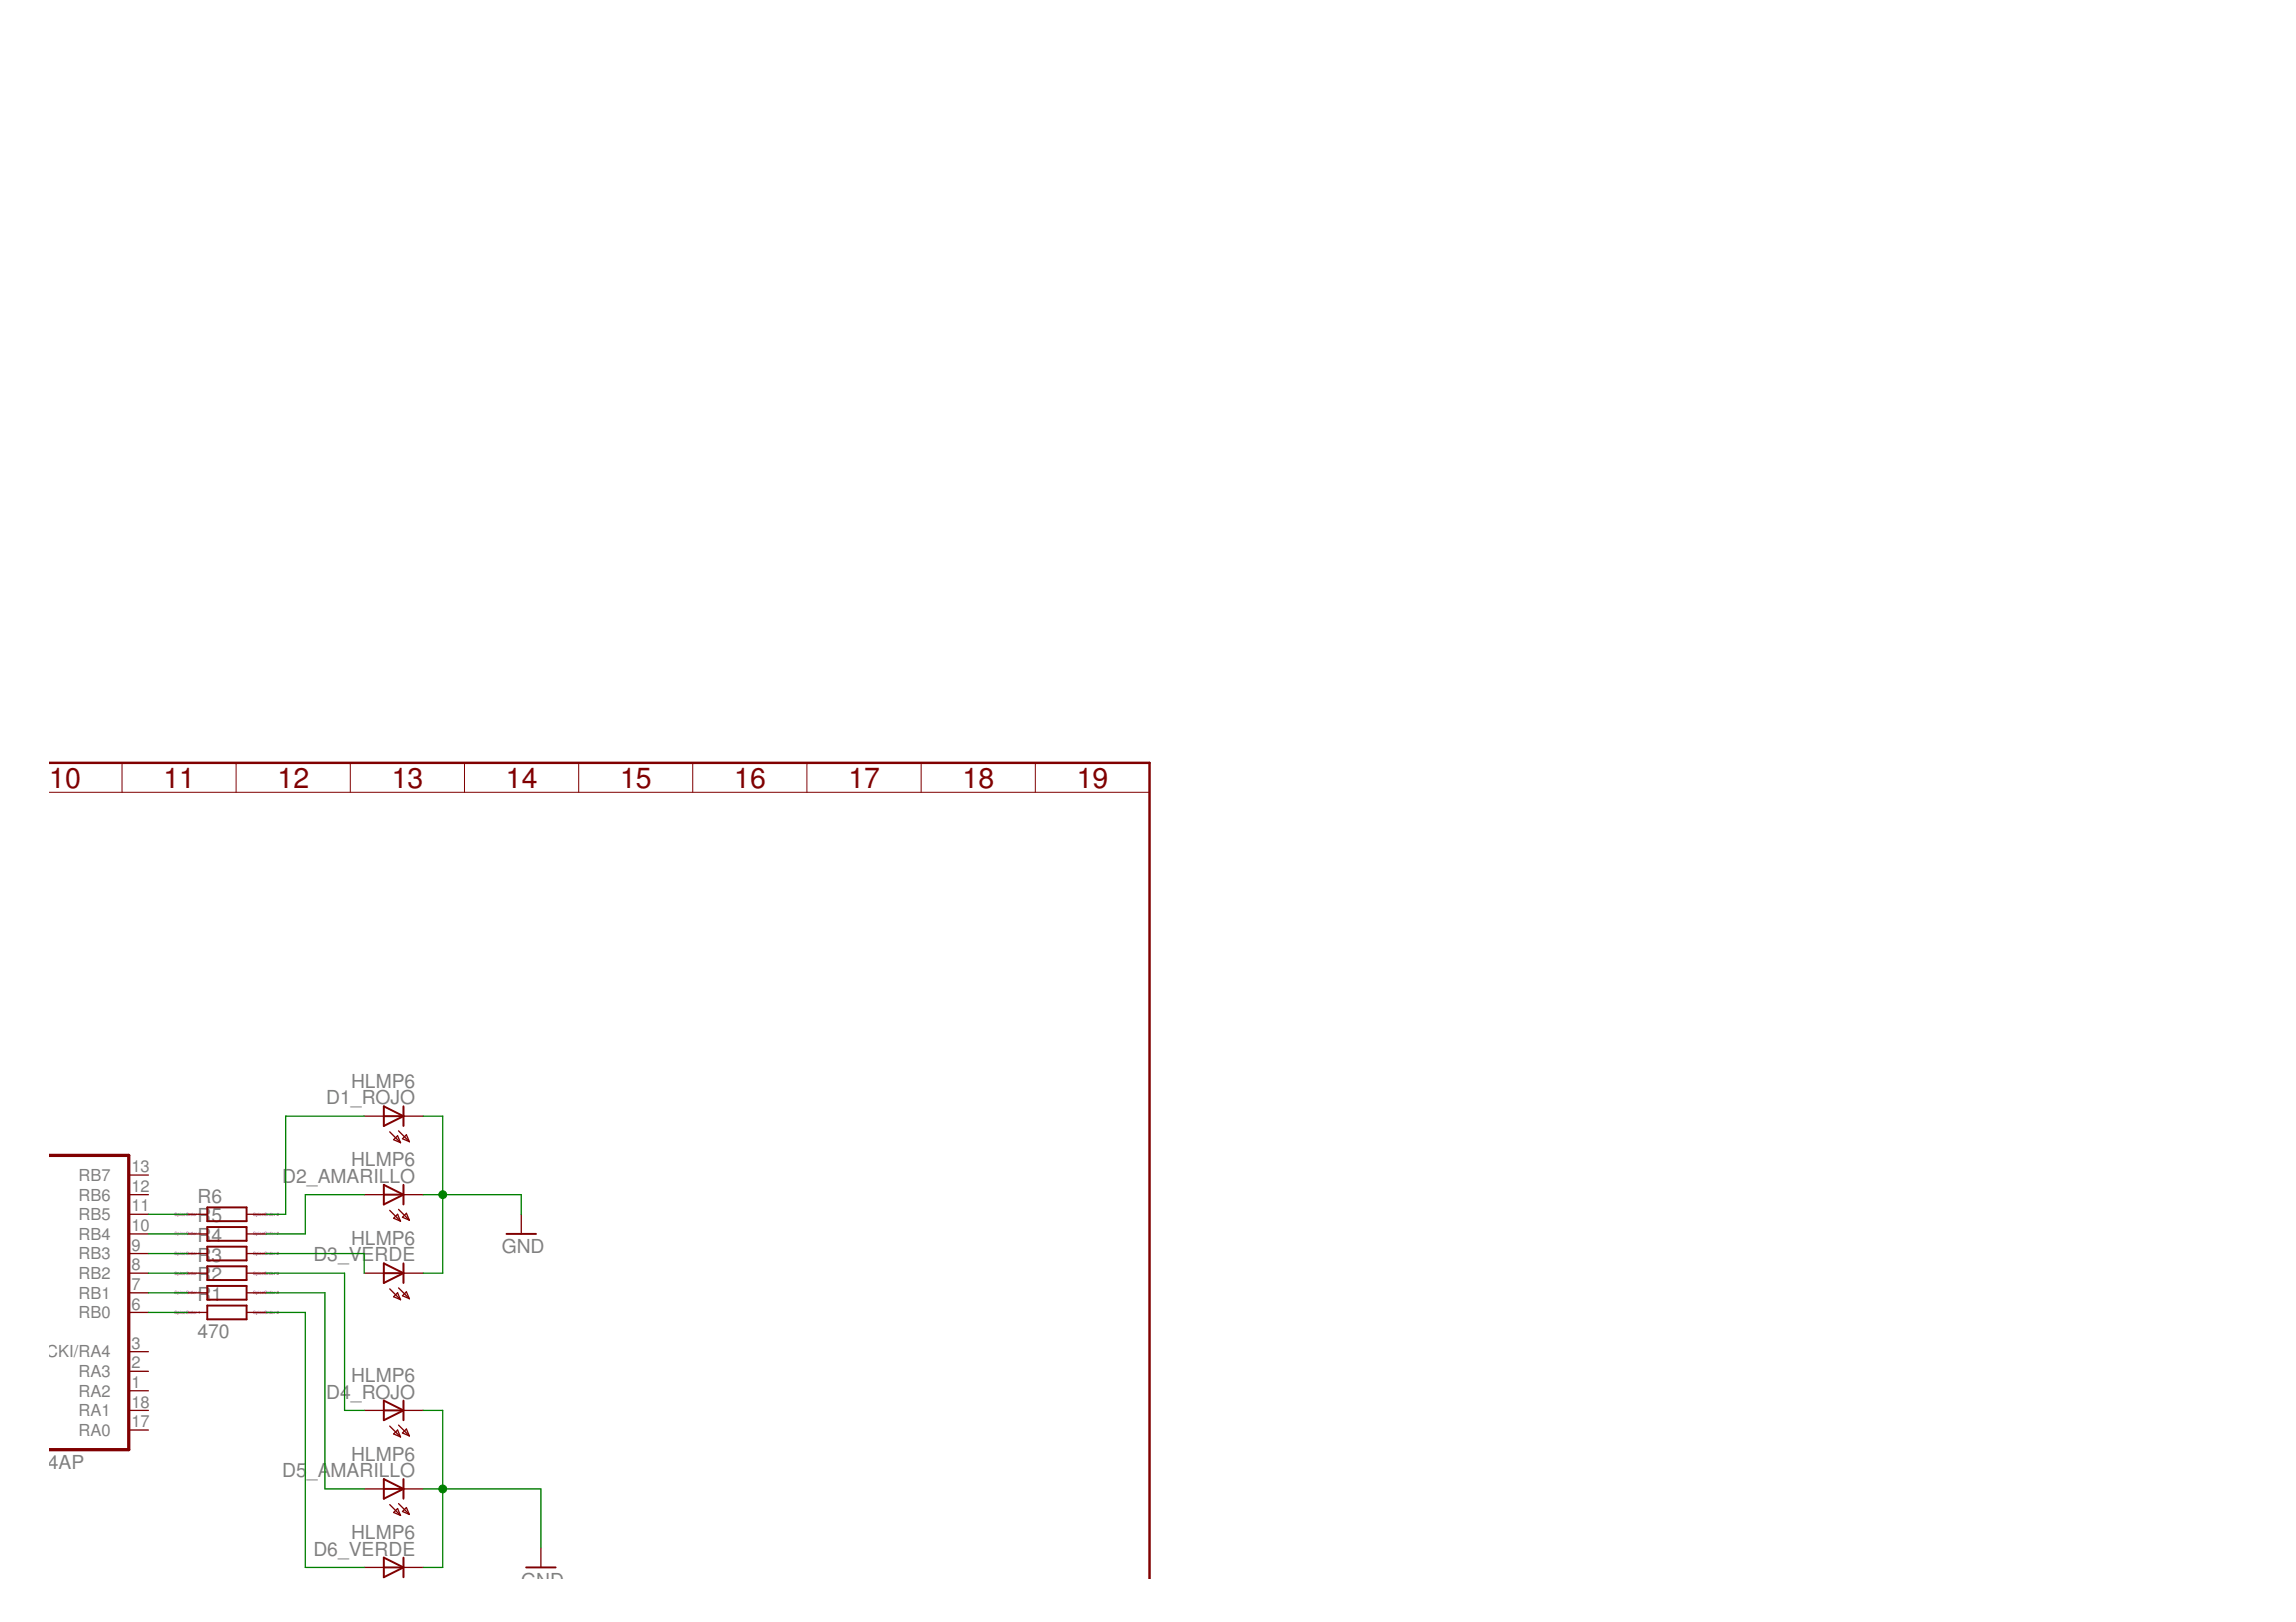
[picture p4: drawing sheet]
<svg xmlns="http://www.w3.org/2000/svg" width="297mm" height="210mm" viewBox="0 0 297 210" stroke-linecap="round" stroke-linejoin="round" font-family="sans-serif">
<defs><g id="words">
<g font-size="3.7" fill="#800000">
<text x="6.4" y="101.9">10</text>
<text x="21.1" y="101.9">11</text>
<text x="35.9" y="101.9">12</text>
<text x="50.7" y="101.9">13</text>
<text x="65.4" y="101.9">14</text>
<text x="80.2" y="101.9">15</text>
<text x="95" y="101.9">16</text>
<text x="109.8" y="101.9">17</text>
<text x="124.5" y="101.9">18</text>
<text x="139.3" y="101.9">19</text>
</g>
<g font-size="2.5" fill="#808080">
<text x="42.2" y="142.9">D1_ROJO</text>
<text x="45.4" y="140.8">HLMP6</text>
<text x="25.5" y="155.6">R6</text>
<text x="36.5" y="153.1">D2_AMARILLO</text>
<text x="45.4" y="150.9">HLMP6</text>
<text x="25.5" y="160.7">R4</text>
<text x="25.5" y="158.2">R5</text>
<text x="45.4" y="161.1">HLMP6</text>
<text x="25.5" y="165.8">R2</text>
<text x="25.5" y="163.3">R3</text>
<text x="40.5" y="163.2">D3_VERDE</text>
<text x="64.9" y="162.2">GND</text>
<text x="25.5" y="173.1">470</text>
<text x="25.5" y="168.3">R1</text>
<text x="45.4" y="178.8">HLMP6</text>
<text x="42.2" y="181">D4_ROJO</text>
<text x=".5" y="190.1">16F84AP</text>
<text x="36.5" y="191.2">D5</text>
<text x="39.7" y="191.2">_A</text>
<text x="42.8" y="191.2">MARILLO</text>
<text x="45.4" y="189">HLMP6</text>
<text x="40.5" y="201.3">D6_VERDE</text>
<text x="45.4" y="199.2">HLMP6</text>
<text x="67.4" y="205.4">GND</text>
</g>
<g font-size="2.1" fill="#808080">
<text x="10.2" y="155.4">RB6</text>
<text x="10.2" y="152.8">RB7</text>
<text x="17" y="154.2">12</text>
<text x="17" y="151.7">13</text>
<text x="10.2" y="160.4">RB4</text>
<text x="10.2" y="157.9">RB5</text>
<text x="17" y="161.9">9</text>
<text x="17" y="159.3">10</text>
<text x="17" y="156.8">11</text>
<text x="10.2" y="165.5">RB2</text>
<text x="10.2" y="163">RB3</text>
<text x="17" y="166.9">7</text>
<text x="17" y="164.4">8</text>
<text x="10.2" y="170.6">RB0</text>
<text x="10.2" y="168.1">RB1</text>
<text x="17" y="169.5">6</text>
<text x="3.5" y="175.7">T0CKI/RA4</text>
<text x="10.2" y="178.2">RA3</text>
<text x="17" y="179.6">1</text>
<text x="17" y="177.1">2</text>
<text x="17" y="174.6">3</text>
<text x="10.2" y="185.8">RA0</text>
<text x="10.2" y="183.3">RA1</text>
<text x="10.2" y="180.8">RA2</text>
<text x="17" y="184.7">17</text>
<text x="17" y="182.2">18</text>
</g>
<g font-size=".6" fill="#800080">
<text x="22.6" y="159.9">SpiceOrder 1</text>
<text x="22.6" y="157.3">SpiceOrder 1</text>
<text x="32.8" y="159.9">SpiceOrder 2</text>
<text x="32.8" y="157.3">SpiceOrder 2</text>
<text x="22.6" y="167.5">SpiceOrder 1</text>
<text x="22.6" y="164.9">SpiceOrder 1</text>
<text x="22.6" y="162.4">SpiceOrder 1</text>
<text x="32.8" y="167.5">SpiceOrder 2</text>
<text x="32.8" y="164.9">SpiceOrder 2</text>
<text x="32.8" y="162.4">SpiceOrder 2</text>
<text x="22.6" y="170">SpiceOrder 1</text>
<text x="32.8" y="170">SpiceOrder 2</text>
</g>
</g></defs>
<path d="M6.3 149.5h10.4v38.1h-10.4" fill="none" stroke="#800000" stroke-width=".42"/>
<g fill="none" stroke="#800000" stroke-width=".17">
<path d="M16.7 159.7h2.5M16.7 157.1h2.5M16.7 154.6h2.5M16.7 152.1h2.5M24.3 159.7h2.5M24.3 157.1h2.5M31.9 159.7h2.5M31.9 157.1h2.5M47.1 154.6h2.6M47.1 144.4h2.6M50.4 146.5l1.4 1.4M50.4 156.6l1.4 1.4"/>
<path d="M50.9 147.5l.5-.5 .4 .9zM50.9 157.6l.5-.5 .4 .9zM51.6 146.3l1.4 1.4M51.6 156.5l1.4 1.4M52.1 147.4l.5-.5 .4 .8zM52.1 157.5l.5-.5 .4 .9zM52.2 154.6h2.5M52.2 144.4h2.5M67.4 157.1v2.6M16.7 180h2.5M16.7 177.5h2.5M16.7 174.9h2.5"/>
<path d="M16.7 169.8h2.5M16.7 167.3h2.5M16.7 164.8h2.5M16.7 162.2h2.5M24.3 169.8h2.5M24.3 167.3h2.5M24.3 164.8h2.5M24.3 162.2h2.5M31.9 169.8h2.5M31.9 167.3h2.5M31.9 164.8h2.5M31.9 162.2h2.5"/>
<path d="M47.1 164.8h2.6M50.4 166.8l1.4 1.4M50.9 167.8l.5-.5 .4 .9zM51.6 166.7l1.4 1.4M52.1 167.7l.5-.5 .4 .9zM52.2 164.8h2.5M16.7 185.1h2.5M16.7 182.5h2.5M47.1 182.5h2.6M47.1 192.7h2.6M50.4 184.6l1.4 1.3M50.4 194.7l1.4 1.4"/>
<path d="M51.4 185.1l.4 .8-.9-.3zM51.4 195.2l.4 .9-.9-.4zM51.6 184.4l1.4 1.4M51.6 194.6l1.4 1.4M52.1 185.4l.5-.5 .4 .9zM52.1 195.6l.5-.5 .4 .9zM52.2 182.5h2.5M52.2 192.7h2.5M47.1 202.8h2.6M52.2 202.8h2.5M70 200.3v2.5"/>
</g>
<g fill="none" stroke="#800000" stroke-width=".25">
<path d="M26.8 156.3h5.1v1.7h-5.1zM26.8 158.8h5.1v1.8h-5.1zM49.7 143.2l2.5 1.2-2.5 1.3zM49.7 153.3l2.5 1.3-2.5 1.3zM49.7 144.4h2.5M49.7 154.6h2.5M52.2 143.2v2.5M52.2 153.3v2.6M65.5 159.7h3.8M26.8 169h5.1v1.7h-5.1zM26.8 161.3h5.1v1.8h-5.1zM26.8 163.9h5.1v1.8h-5.1z"/>
<path d="M26.8 166.4h5.1v1.8h-5.1zM49.7 163.5l2.5 1.3-2.5 1.2zM49.7 164.8h2.5M52.2 163.5v2.5M49.7 181.3l2.5 1.2-2.5 1.3zM49.7 191.4l2.5 1.3-2.5 1.3zM49.7 182.5h2.5M49.7 192.7h2.5M52.2 181.3v2.5M52.2 191.4v2.6M49.7 201.6l2.5 1.2-2.5 1.3zM49.7 202.8h2.5"/>
<path d="M52.2 201.6v2.5M68.1 202.8h3.8"/>
</g>
<path d="M6.3 98.7h142.4v105.6" fill="none" stroke="#800000" stroke-width=".32"/>
<path d="M15.8 98.7v3.8M30.5 98.7v3.8M45.3 98.7v3.8M60.1 98.7v3.8M74.9 98.7v3.8M89.6 98.7v3.8M104.4 98.7v3.8M119.2 98.7v3.8M133.9 98.7v3.8M6.3 102.5h142.4" fill="none" stroke="#800000" stroke-width=".13"/>
<g fill="none" stroke="#008000" stroke-width=".17">
<path d="M19.2 159.7h5.1M19.2 157.1h5.1M47.1 144.4h-10.1v12.7h-2.6M47.1 154.6h-7.6v5.1h-5.1M54.7 144.4h2.6v20.4h-2.6M54.7 154.6h12.7v2.5M19.2 164.8h5.1M19.2 169.8h5.1M19.2 167.3h5.1M19.2 162.2h5.1M34.4 164.8h10.2v17.7h2.5M34.4 169.8h5.1v33h7.6"/>
<path d="M34.4 167.3h7.6v25.4h5.1M34.4 162.2h12.7v2.6M54.7 192.7h15.3v7.6M54.7 182.5h2.6v20.3h-2.6"/>
</g>
<g fill="#008000" stroke="#008000" stroke-width=".13">
<circle cx="57.3" cy="192.7" r=".51"/>
<circle cx="57.3" cy="154.6" r=".51"/>
</g>
<use href="#words"/>
</svg>
